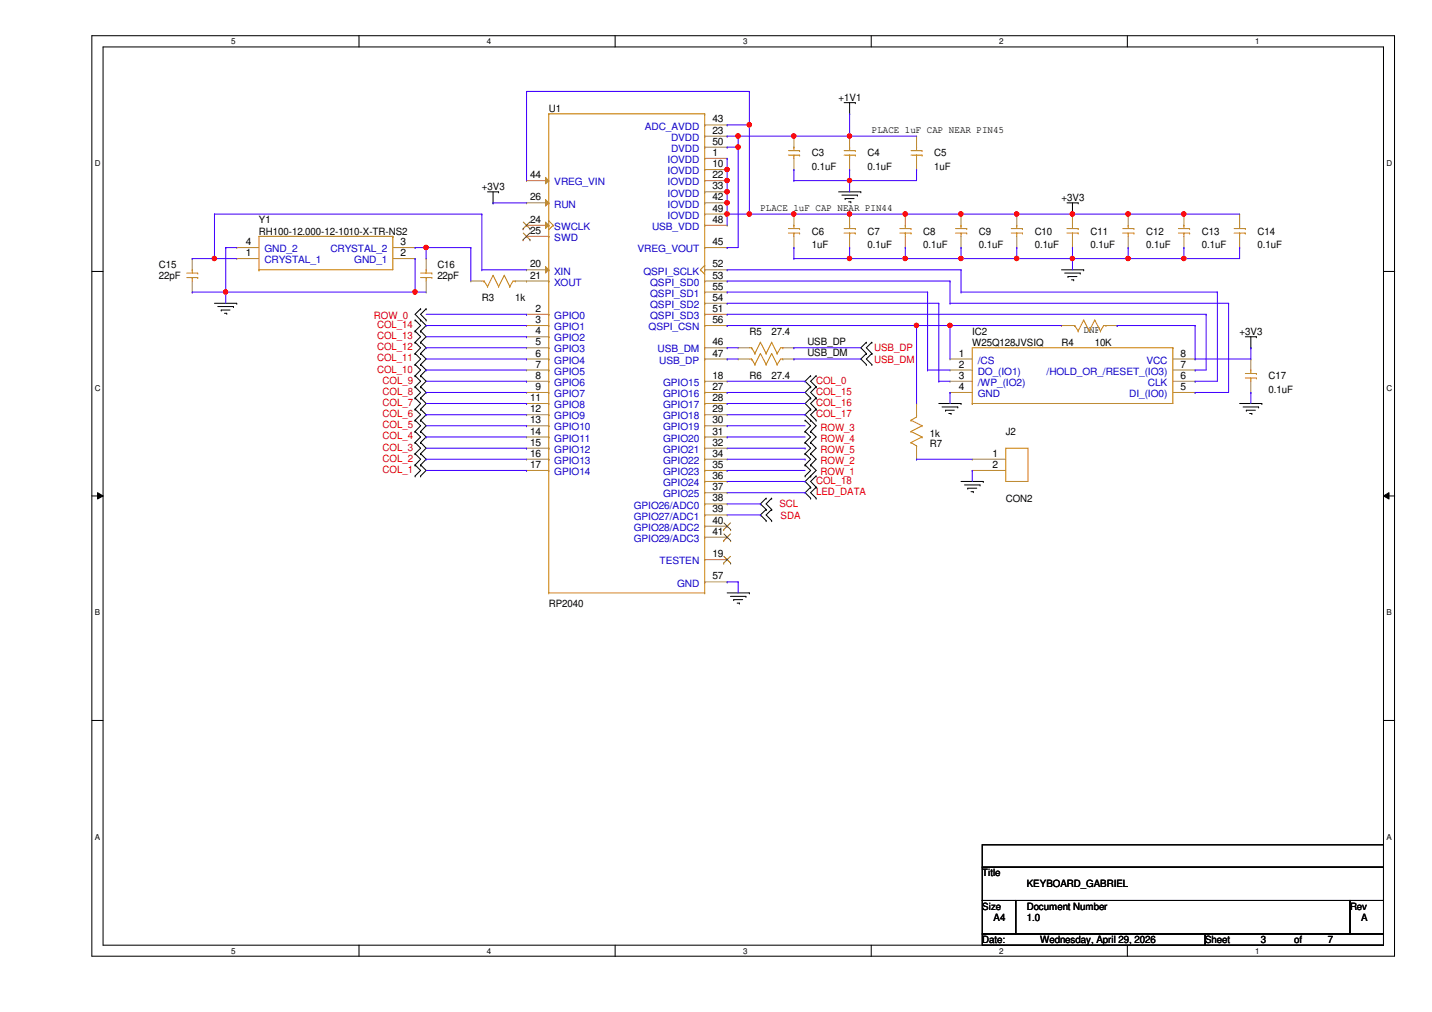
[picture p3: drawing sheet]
<svg xmlns="http://www.w3.org/2000/svg" width="297mm" height="210mm" viewBox="0 0 297 210" stroke-linecap="round" stroke-linejoin="round" font-family="sans-serif">
<defs><g id="words">
<g font-size="2.1">
<text x="113.8" y="23.2">U1</text>
<text x="173.9" y="20.9">+1V1</text>
<text x="147.8" y="27.7">23</text>
<text x="147.8" y="25.4">43</text>
<text x="180.8" y="27.5">PLACE 1uF CAP NEAR PIN45</text>
<text x="147.8" y="32.3">1</text>
<text x="147.8" y="34.7">10</text>
<text x="147.8" y="30">50</text>
<text x="168.4" y="32.4">C3</text>
<text x="168.4" y="35.2">0.1uF</text>
<text x="180" y="32.4">C4</text>
<text x="180" y="35.2">0.1uF</text>
<text x="193.8" y="32.4">C5</text>
<text x="193.8" y="35.2">1uF</text>
<text x="99.9" y="39.4">+3V3</text>
<text x="109.9" y="41.6">26</text>
<text x="109.9" y="37">44</text>
<text x="147.8" y="37">22</text>
<text x="147.8" y="39.3">33</text>
<text x="147.8" y="41.6">42</text>
<text x="220.2" y="41.7">+3V3</text>
<text x="53.7" y="46.3">Y1</text>
<text x="109.9" y="46.2">24</text>
<text x="147.8" y="46.2">48</text>
<text x="147.8" y="43.9">49</text>
<text x="157.7" y="43.7">PLACE 1uF CAP NEAR PIN44</text>
<text x="51" y="53.1">1</text>
<text x="51" y="50.8">4</text>
<text x="53.7" y="48.6">RH100-12.000-12-1010-X-TR-NS2</text>
<text x="83.1" y="53.1">2</text>
<text x="83.1" y="50.8">3</text>
<text x="109.9" y="48.5">25</text>
<text x="147.8" y="50.8">45</text>
<text x="168.4" y="48.6">C6</text>
<text x="168.4" y="51.4">1uF</text>
<text x="180" y="48.6">C7</text>
<text x="180" y="51.4">0.1uF</text>
<text x="191.5" y="48.6">C8</text>
<text x="191.5" y="51.4">0.1uF</text>
<text x="203.1" y="48.6">C9</text>
<text x="203.1" y="51.4">0.1uF</text>
<text x="214.6" y="48.6">C10</text>
<text x="214.6" y="51.4">0.1uF</text>
<text x="226.2" y="48.6">C11</text>
<text x="226.2" y="51.4">0.1uF</text>
<text x="237.7" y="48.6">C12</text>
<text x="237.7" y="51.4">0.1uF</text>
<text x="249.3" y="48.6">C13</text>
<text x="249.3" y="51.4">0.1uF</text>
<text x="260.9" y="48.6">C14</text>
<text x="260.9" y="51.4">0.1uF</text>
<text x="32.9" y="55.5">C15</text>
<text x="32.9" y="57.9">22pF</text>
<text x="90.7" y="55.5">C16</text>
<text x="90.7" y="57.9">22pF</text>
<text x="109.9" y="55.5">20</text>
<text x="109.9" y="57.8">21</text>
<text x="147.8" y="55.5">52</text>
<text x="147.8" y="57.8">53</text>
<text x="99.9" y="62.5">R3</text>
<text x="106.9" y="62.5">1k</text>
<text x="111.1" y="64.7">2</text>
<text x="147.8" y="64.7">51</text>
<text x="147.8" y="62.4">54</text>
<text x="147.8" y="60.1">55</text>
<text x="111.1" y="67">3</text>
<text x="111.1" y="69.3">4</text>
<text x="111.1" y="71.6">5</text>
<text x="147.8" y="71.6">46</text>
<text x="147.8" y="67">56</text>
<text x="155.4" y="69.4">R5</text>
<text x="160.1" y="69.4">27.4</text>
<text x="167.5" y="71.5">USB_DP</text>
<text x="201.7" y="69.4">IC2</text>
<text x="201.7" y="71.8">W25Q128JVSIQ</text>
<text x="220.2" y="71.8">R4</text>
<text x="224.8" y="69.1">DNF</text>
<text x="227.1" y="71.8">10K</text>
<text x="257.1" y="69.4">+3V3</text>
<text x="111.1" y="74">6</text>
<text x="111.1" y="76.2">7</text>
<text x="147.8" y="74">47</text>
<text x="167.5" y="73.8">USB_DM</text>
<text x="198.9" y="74">1</text>
<text x="198.9" y="76.2">2</text>
<text x="244.9" y="74">8</text>
<text x="244.9" y="76.2">7</text>
<text x="109.9" y="83.2">11</text>
<text x="111.1" y="78.6">8</text>
<text x="111.1" y="80.9">9</text>
<text x="147.8" y="78.6">18</text>
<text x="147.8" y="80.9">27</text>
<text x="147.8" y="83.2">28</text>
<text x="155.4" y="78.7">R6</text>
<text x="160.1" y="78.7">27.4</text>
<text x="198.9" y="78.6">3</text>
<text x="198.9" y="80.9">4</text>
<text x="244.9" y="78.6">6</text>
<text x="244.9" y="80.9">5</text>
<text x="263.1" y="78.7">C17</text>
<text x="263.1" y="81.4">0.1uF</text>
<text x="109.9" y="85.5">12</text>
<text x="109.9" y="87.8">13</text>
<text x="147.8" y="85.5">29</text>
<text x="147.8" y="87.8">30</text>
<text x="109.9" y="90.1">14</text>
<text x="109.9" y="92.5">15</text>
<text x="109.9" y="94.7">16</text>
<text x="147.8" y="90.1">31</text>
<text x="147.8" y="92.5">32</text>
<text x="147.8" y="94.7">34</text>
<text x="192.9" y="92.8">R7</text>
<text x="192.9" y="90.7">1k</text>
<text x="205.9" y="94.7">1</text>
<text x="208.6" y="90.2">J2</text>
<text x="109.9" y="97.1">17</text>
<text x="147.8" y="97.1">35</text>
<text x="147.8" y="99.4">36</text>
<text x="147.8" y="101.7">37</text>
<text x="205.9" y="97.1">2</text>
<text x="147.8" y="104">38</text>
<text x="147.8" y="106.3">39</text>
<text x="208.6" y="104.1">CON2</text>
<text x="147.8" y="108.6">40</text>
<text x="147.8" y="110.9">41</text>
<text x="147.8" y="115.6">19</text>
<text x="113.8" y="125.8">RP2040</text>
<text x="147.8" y="120.2">57</text>
<text x="203.8" y="181.8">Title</text>
<text x="213" y="184.1">KEYBOARD_GABRIEL</text>
<text x="203.8" y="188.7">Size</text>
<text x="206.1" y="191">A4</text>
<text x="213" y="188.7">Document Number</text>
<text x="213" y="191">1.0</text>
<text x="280" y="188.7">Rev</text>
<text x="282.3" y="191">A</text>
<text x="203.8" y="195.6">Date:</text>
<text x="215.8" y="195.6">Wednesday, April 29, 2026</text>
<text x="250" y="195.6">Sheet</text>
<text x="261.5" y="195.6">3</text>
<text x="268.5" y="195.6">of</text>
<text x="275.4" y="195.6">7</text>
</g>
<g font-size="2.1" fill="#00c">
<text x="133.8" y="26.9">ADC_AVDD</text>
<text x="139.2" y="29.2">DVDD</text>
<text x="138.5" y="33.8">IOVDD</text>
<text x="139.2" y="31.5">DVDD</text>
<text x="115" y="38.4">VREG_VIN</text>
<text x="138.5" y="36.2">IOVDD</text>
<text x="138.5" y="38.4">IOVDD</text>
<text x="138.5" y="40.8">IOVDD</text>
<text x="115" y="47.7">SWCLK</text>
<text x="115" y="43.1">RUN</text>
<text x="135.3" y="47.7">USB_VDD</text>
<text x="138.5" y="43.1">IOVDD</text>
<text x="138.5" y="45.4">IOVDD</text>
<text x="54.9" y="52.3">GND_2</text>
<text x="68.5" y="52.3">CRYSTAL_2</text>
<text x="115" y="50">SWD</text>
<text x="132.2" y="52.3">VREG_VOUT</text>
<text x="54.9" y="54.6">CRYSTAL_1</text>
<text x="73.5" y="54.6">GND_1</text>
<text x="115" y="56.9">XIN</text>
<text x="115" y="59.3">XOUT</text>
<text x="133.5" y="56.9">QSPI_SCLK</text>
<text x="134.9" y="59.3">QSPI_SD0</text>
<text x="134.9" y="63.9">QSPI_SD2</text>
<text x="134.9" y="61.6">QSPI_SD1</text>
<text x="115" y="66.2">GPIO0</text>
<text x="115" y="68.5">GPIO1</text>
<text x="115" y="70.8">GPIO2</text>
<text x="134.5" y="68.5">QSPI_CSN</text>
<text x="134.9" y="66.2">QSPI_SD3</text>
<text x="115" y="73.1">GPIO3</text>
<text x="115" y="75.4">GPIO4</text>
<text x="115" y="77.7">GPIO5</text>
<text x="136.4" y="73.1">USB_DM</text>
<text x="136.7" y="75.4">USB_DP</text>
<text x="202.8" y="75.4">/CS</text>
<text x="202.8" y="77.7">DO_(IO1)</text>
<text x="217.1" y="77.7">/HOLD_OR_/RESET_(IO3)</text>
<text x="237.8" y="75.4">VCC</text>
<text x="115" y="80.1">GPIO6</text>
<text x="115" y="82.4">GPIO7</text>
<text x="137.5" y="80.1">GPIO15</text>
<text x="137.5" y="82.4">GPIO16</text>
<text x="202.8" y="80.1">/WP_(IO2)</text>
<text x="202.8" y="82.4">GND</text>
<text x="234.2" y="82.4">DI_(IO0)</text>
<text x="238.1" y="80.1">CLK</text>
<text x="115" y="84.7">GPIO8</text>
<text x="115" y="87">GPIO9</text>
<text x="115" y="89.3">GPIO10</text>
<text x="137.5" y="84.7">GPIO17</text>
<text x="137.5" y="87">GPIO18</text>
<text x="137.5" y="89.3">GPIO19</text>
<text x="115" y="91.6">GPIO11</text>
<text x="115" y="93.9">GPIO12</text>
<text x="137.5" y="91.6">GPIO20</text>
<text x="137.5" y="93.9">GPIO21</text>
<text x="115" y="96.2">GPIO13</text>
<text x="115" y="98.6">GPIO14</text>
<text x="137.5" y="96.2">GPIO22</text>
<text x="137.5" y="98.6">GPIO23</text>
<text x="137.5" y="100.8">GPIO24</text>
<text x="131.4" y="105.5">GPIO26/ADC0</text>
<text x="131.4" y="107.8">GPIO27/ADC1</text>
<text x="137.5" y="103.2">GPIO25</text>
<text x="131.4" y="110.1">GPIO28/ADC2</text>
<text x="131.4" y="112.4">GPIO29/ADC3</text>
<text x="136.8" y="117.1">TESTEN</text>
<text x="140.5" y="121.7">GND</text>
</g>
<g font-size="2.1" fill="#f00">
<text x="77.6" y="66.2">ROW_0</text>
<text x="78.2" y="70.4">COL_13</text>
<text x="78.2" y="68">COL_14</text>
<text x="78.2" y="77.3">COL_10</text>
<text x="78.2" y="75">COL_11</text>
<text x="78.2" y="72.6">COL_12</text>
<text x="181.3" y="72.9">USB_DP</text>
<text x="181.3" y="75.2">USB_DM</text>
<text x="79.4" y="81.9">COL_8</text>
<text x="79.4" y="79.6">COL_9</text>
<text x="169.3" y="79.6">COL_0</text>
<text x="169.3" y="81.9">COL_15</text>
<text x="79.4" y="88.9">COL_5</text>
<text x="79.4" y="86.5">COL_6</text>
<text x="79.4" y="84.2">COL_7</text>
<text x="169.3" y="84.2">COL_16</text>
<text x="169.3" y="86.5">COL_17</text>
<text x="170.2" y="89.3">ROW_3</text>
<text x="79.4" y="95.8">COL_2</text>
<text x="79.4" y="93.5">COL_3</text>
<text x="79.4" y="91.1">COL_4</text>
<text x="170.2" y="91.6">ROW_4</text>
<text x="170.2" y="93.9">ROW_5</text>
<text x="79.4" y="98.1">COL_1</text>
<text x="169.3" y="100.4">COL_18</text>
<text x="170.2" y="98.6">ROW_1</text>
<text x="170.2" y="96.2">ROW_2</text>
<text x="161.7" y="105.2">SCL</text>
<text x="161.9" y="107.6">SDA</text>
<text x="169.3" y="102.7">LED_DATA</text>
</g>
<g font-size="1.7">
<text x="47.9" y="9.1">5</text>
<text x="101" y="9.1">4</text>
<text x="154.1" y="9.1">3</text>
<text x="207.3" y="9.1">2</text>
<text x="260.4" y="9.1">1</text>
<text x="19.6" y="34.5">D</text>
<text x="287.6" y="34.5">D</text>
<text x="19.6" y="81.1">C</text>
<text x="287.6" y="81.1">C</text>
<text x="19.6" y="127.6">B</text>
<text x="287.6" y="127.6">B</text>
<text x="19.6" y="174.2">A</text>
<text x="287.6" y="174.2">A</text>
<text x="47.9" y="197.8">5</text>
<text x="101" y="197.8">4</text>
<text x="154.1" y="197.8">3</text>
<text x="207.3" y="197.8">2</text>
<text x="260.4" y="197.8">1</text>
</g>
</g></defs>
<path d="M19.1 7.4h270.2v190.9h-270.2zM21.4 9.7h265.6v186.3h-265.6z" fill="none" stroke="#000" stroke-width=".21"/>
<g fill="#fff">
<path d="M47.9 7.7h1v1.8h-1z"/>
<path d="M47.9 196.3h1v1.9h-1z"/>
</g>
<path d="M74.5 7.4v2.3M74.5 196v2.4" fill="none" stroke="#000" stroke-width=".21"/>
<g fill="#fff">
<path d="M101 7.7h.9v1.8h-.9z"/>
<path d="M101 196.3h.9v1.9h-.9z"/>
</g>
<path d="M127.6 7.4v2.3M127.6 196v2.4" fill="none" stroke="#000" stroke-width=".21"/>
<g fill="#fff">
<path d="M154.1 7.7h1v1.8h-1z"/>
<path d="M154.1 196.3h1v1.9h-1z"/>
</g>
<path d="M180.7 7.4v2.3M180.7 196v2.4" fill="none" stroke="#000" stroke-width=".21"/>
<g fill="#fff">
<path d="M207.3 7.7h.9v1.8h-.9z"/>
<path d="M207.3 196.3h.9v1.9h-.9z"/>
</g>
<path d="M233.8 7.4v2.3M233.8 196v2.4" fill="none" stroke="#000" stroke-width=".21"/>
<g fill="#fff">
<path d="M260.4 7.7h.9v1.8h-.9z"/>
<path d="M260.4 196.3h.9v1.9h-.9z"/>
<path d="M19.6 33h1.2v1.9h-1.2z"/>
<path d="M287.6 33h1.2v1.9h-1.2z"/>
<path d="M19.6 79.6h1.2v1.8h-1.2z"/>
<path d="M287.6 79.6h1.2v1.8h-1.2z"/>
</g>
<path d="M19.1 56.3h2.3M287 56.3h2.3" fill="none" stroke="#000" stroke-width=".21"/>
<g fill="#fff">
<path d="M19.6 126.2h1.1v1.8h-1.1z"/>
<path d="M287.6 126.2h1.1v1.8h-1.1z"/>
</g>
<path d="M19.1 102.9h2.3M20.2 102.2l1.2 .7-1.2 .6zM287 102.9l1.1-.7v1.3zM287 102.9h2.3" fill="none" stroke="#000" stroke-width=".21"/>
<path d="M20.2 102.2l1.2 .7-1.2 .6zM287 102.9l1.1-.7v1.3z" fill="#000"/>
<g fill="#fff">
<path d="M19.6 172.7h1.1v1.9h-1.1z"/>
<path d="M287.6 172.7h1.1v1.9h-1.1z"/>
</g>
<g fill="none" stroke="#000" stroke-width=".21">
<path d="M101.1 39.8h2.3M102.3 39.8v2.3M103.4 39.8h.1M173.9 39.8h4.7M175.1 21.3h2.3M176.2 23.6h.1M176.2 21.3v2.3M177.4 21.3h.1M178.6 39.8h.1M102.3 42.1h.1M174.6 40.5h3.2M175.3 41.2h.1"/>
<path d="M175.3 41.2h1.9M176 41.9h.5M176.5 41.9h.1M177.8 40.5h.1M220.2 56h4.6M220.9 56.6h3.2M221.3 42.1h2.3M221.5 57.4h.1M221.5 57.4h1.9M222.3 58h.4M222.5 44.4h.1M222.5 42.1v2.3"/>
<path d="M222.7 58h.1M223.6 42.1h.1M224.1 56.6h.1M224.8 56h.1M44.5 62.9h4.6M45.2 63.6h3.2M45.9 64.3h.1M45.9 64.3h1.8M46.6 65h.4M47 65h.1M48.4 63.6h.1M49.1 62.9h.1"/>
<path d="M86.1 77.9h.1M86.1 75.6h.1M86.1 73.3h.1M86.1 71h.1M86.1 68.7h.1M86.1 66.4h.1M86.1 77.9l1.1 1.2-1.1 1.1M86.1 75.6l1.1 1.1-1.1 1.2M86.1 73.3l1.1 1.2-1.1 1.1M86.1 71l1.1 1.1-1.1 1.2M86.1 68.7l1.1 1.1-1.1 1.2M86.1 66.4l1.1 1.1-1.1 1.2"/>
<path d="M87.2 64h.1M87.2 66.4h.1M87.2 77.9h.1M87.2 75.6h.1M87.2 73.3h.1M87.2 71h.1M87.2 68.7h.1M87.2 64l-1.1 1.2 1.1 1.2M87.2 77.9l1.2 1.2-1.2 1.1M87.2 75.6l1.2 1.1-1.2 1.2M87.2 73.3l1.2 1.2-1.2 1.1M87.2 71l1.2 1.1-1.2 1.2"/>
<path d="M87.2 68.7l1.2 1.1-1.2 1.2M87.2 66.4l1.2 1.1-1.2 1.2M88.4 64h.1M88.4 66.4h.1M88.4 64l-1.2 1.2 1.2 1.2M168.1 77.9h.1M168.1 77.9l-1.1 1.2 1.1 1.1M169.3 77.9h.1M169.3 77.9l-1.2 1.2 1.2 1.1M179.7 71h.1M179.7 73.3h.1M179.7 75.6h.1"/>
<path d="M179.7 71l-1.1 1.1 1.1 1.2M179.7 73.3l-1.1 1.2 1.1 1.1M180.8 73.3h.1M180.8 71h.1M180.8 75.6h.1M180.8 71l-1.1 1.1 1.1 1.2M180.8 73.3l-1.1 1.2 1.1 1.1M258.3 69.8h2.3M259.5 72.1h.1M259.5 69.8v2.3M260.6 69.8h.1M86.1 96.4h.1"/>
<path d="M86.1 98.7h.1M86.1 94.1h.1M86.1 91.8h.1M86.1 89.5h.1M86.1 87.2h.1M86.1 84.9h.1M86.1 82.5h.1M86.1 80.2h.1M86.1 96.4l1.1 1.2-1.1 1.1M86.1 94.1l1.1 1.1-1.1 1.2M86.1 91.8l1.1 1.2-1.1 1.1M86.1 89.5l1.1 1.1-1.1 1.2"/>
<path d="M86.1 87.2l1.1 1.1-1.1 1.2M86.1 84.9l1.1 1.1-1.1 1.2M86.1 82.5l1.1 1.2-1.1 1.2M86.1 80.2l1.1 1.2-1.1 1.1M87.2 98.7h.1M87.2 96.4h.1M87.2 94.1h.1M87.2 91.8h.1M87.2 89.5h.1M87.2 87.2h.1M87.2 84.9h.1M87.2 82.5h.1"/>
<path d="M87.2 80.2h.1M87.2 96.4l1.2 1.2-1.2 1.1M87.2 94.1l1.2 1.1-1.2 1.2M87.2 91.8l1.2 1.2-1.2 1.1M87.2 89.5l1.2 1.1-1.2 1.2M87.2 87.2l1.2 1.1-1.2 1.2M87.2 84.9l1.2 1.1-1.2 1.2M87.2 82.5l1.2 1.2-1.2 1.2M87.2 80.2l1.2 1.2-1.2 1.1M167 96.4h.1M167 98.7h.1M167 94.1h.1"/>
<path d="M167 87.2h.1M167 89.5h.1M167 91.8h.1M167 96.4l1.1 1.2-1.1 1.1M167 94.1l1.1 1.1-1.1 1.2M167 87.2l1.1 1.1-1.1 1.2M167 89.5l1.1 1.1-1.1 1.2M167 91.8l1.1 1.2-1.1 1.1M168.1 96.4h.1M168.1 98.7h.1M168.1 94.1h.1M168.1 87.2h.1"/>
<path d="M168.1 89.5h.1M168.1 91.8h.1M168.1 80.2h.1M168.1 82.5h.1M168.1 84.9h.1M168.1 82.5l-1.1 1.2 1.1 1.2M168.1 84.9l-1.1 1.1 2.3 2.3-1.2 1.2M168.1 96.4l1.2 1.2-2.3 2.3 1.1 1.1M168.1 94.1l1.2 1.1-1.2 1.2M168.1 89.5l1.2 1.1-1.2 1.2M168.1 91.8l1.2 1.2-1.2 1.1M168.1 80.2l-1.1 1.2 1.1 1.1"/>
<path d="M169.3 80.2h.1M169.3 82.5h.1M169.3 84.9h.1M169.3 87.2h.1M169.3 98.7h.1M169.3 82.5l-1.2 1.2 1.2 1.2M169.3 84.9l-1.2 1.1 1.2 1.2M169.3 80.2l-1.2 1.2 1.2 1.1M169.3 98.7l-1.2 1.2 1.2 1.1M194.7 83.7h4.6M195.4 84.4h3.3M196.1 85.1h.1"/>
<path d="M196.1 85.1h1.9M196.8 85.8h.5M197.3 85.8h.1M198.7 84.4h.1M199.3 83.7h.1M199.3 99.9h4.7M204 99.9h.1M257.1 83.7h4.6M257.9 84.4h3.2M258.5 85.1h.1M258.5 85.1h1.9M259.2 85.8h.5"/>
<path d="M259.7 85.8h.1M261.1 84.4h.1M261.7 83.7h.1M158.9 103.3h.1M158.9 105.7h.1M158.9 108h.1M158.9 103.3l-1.2 1.2 1.2 1.2M158.9 105.7l-1.2 1.1 1.2 1.2M160.1 105.7h.1M160.1 103.3h.1M160.1 108h.1M160.1 103.3l-1.2 1.2 1.2 1.2"/>
<path d="M160.1 105.7l-1.2 1.1 1.2 1.2M168.1 101h.1M168.1 103.3h.1M168.1 101l-1.1 1.2 1.1 1.1M169.3 101h.1M169.3 103.3h.1M169.3 101l-1.2 1.2 1.2 1.1M200.1 100.6h3.2M200.7 101.3h.1M200.7 101.3h1.9M201.4 102h.5M201.9 102h.1"/>
<path d="M203.3 100.6h.1M150.8 123h4.6M151.5 123.7h3.2M152.2 124.4h.1M152.2 124.4h1.9M152.9 125.1h.5M153.4 125.1h.1M154.7 123.7h.1M155.4 123h.1M19.1 149.4h2.3M287 149.4h2.3M203.8 175.2h83.2v4.7h-83.2z"/>
<path d="M203.8 179.9h83.2v6.9h-83.2zM203.8 186.8h6.9v6.9h-6.9zM203.8 193.7h46.2v2.3h-46.2zM210.7 186.8h69.3v6.9h-69.3zM250 193.7h37v2.3h-37zM280 186.8h7v6.9h-7z"/>
</g>
<g fill="none" stroke="#cc8006" stroke-width=".21">
<path d="M113.8 23.6h.1M113.8 37.5h.1M113.8 23.6h32.4M113.8 23.6v99.4M146.2 23.6h.1M146.2 32.9h.1M146.2 28.2h.1M146.2 25.9h.1M146.2 30.5h.1M146.2 35.2h.1M146.2 37.5h.1M146.2 39.8h.1"/>
<path d="M146.2 23.6v99.4M99.9 58.3h.5M100.4 58.3h.1M100.4 58.3l.7 1.1M101.1 59.4h.1M102.3 57.1h.1M102.3 57.1l1.1 2.3M102.3 57.1l-1.2 2.3M103.4 59.4h.1M104.6 57.1h.1M104.6 57.1l1.1 2.3M104.6 57.1l-1.2 2.3"/>
<path d="M105.7 59.4h.1M106.9 58.3h.1M106.9 58.3h-.5l-.7 1.1M113.8 56h.1M113.8 58.3h.1M113.8 45.8h.1M113.8 46.7h.1M113.8 49h.1M113.8 42.1h.1M113.8 45.8l1 .9M114.8 46.7h.1M114.8 46.7l-1 .9"/>
<path d="M145.3 56h.1M145.3 56l.9 .9M146.2 55h.1M146.2 56h.1M146.2 58.3h.1M146.2 51.3h.1M146.2 46.7h.1M146.2 42.1h.1M146.2 44.4h.1M146.2 55l-.9 1M163.5 48.3h2.4M163.5 47.4h2.4"/>
<path d="M164.7 46.7h.1M164.7 48.3h.1M164.7 46.7v.7M164.7 48.3v.7M165.9 48.3h.1M165.9 47.4h.1M113.8 65.2h.1M113.8 67.5h.1M113.8 69.8h.1M113.8 72.1h.1M113.8 74.5h.1M113.8 76.7h.1"/>
<path d="M113.8 79.1h.1M146.2 79.1h.1M146.2 65.2h.1M146.2 62.9h.1M146.2 60.6h.1M146.2 67.5h.1M146.2 74.5h.1M146.2 72.1h.1M258.3 78.4h2.3M258.3 77.5h2.3M259.5 76.7h.1M259.5 78.4h.1"/>
<path d="M259.5 76.7v.8M259.5 78.4v.7M260.6 78.4h.1M260.6 77.5h.1M113.8 81.4h.1M113.8 83.7h.1M113.8 86h.1M113.8 88.3h.1M113.8 90.6h.1M113.8 93h.1M113.8 95.2h.1M113.8 97.6h.1"/>
<path d="M146.2 81.4h.1M146.2 83.7h.1M146.2 86h.1M146.2 88.3h.1M146.2 90.6h.1M146.2 93h.1M146.2 95.2h.1M146.2 97.6h.1M146.2 99.9h.1M208.6 93h4.6v6.9h-4.6zM146.2 102.2h.1M146.2 104.5h.1"/>
<path d="M146.2 106.8h.1M146.2 109.1h.1M146.2 111.4h.1M146.2 116.1h.1M113.8 123h.1M113.8 123h32.4M146.2 123h.1M146.2 120.7h.1"/>
</g>
<g fill="none" stroke="#a84" stroke-width=".21">
<path d="M146.2 32.9h4.6M146.2 35.2h4.6M150.8 32.9h.1M150.8 35.2h.1M97.7 58.3h.1M97.7 58.3h2.2M106.9 58.3h2.3M109.2 58.3h.1M164.7 51.3h.1M164.7 44.4h.1M164.7 44.4v2.3M164.7 49v2.3"/>
<path d="M109.2 65.2h.1M109.2 67.5h.1M109.2 69.8h.1M109.2 72.1h.1M109.2 74.5h.1M109.2 76.7h.1M109.2 79.1h.1M109.2 65.2h4.6M109.2 67.5h4.6M109.2 69.8h4.6M109.2 72.1h4.6M109.2 74.5h4.6"/>
<path d="M109.2 76.7h4.6M109.2 79.1h4.6M146.2 79.1h4.6M150.8 79.1h.1M259.5 74.5h.1M259.5 74.5v2.2M259.5 79.1v2.3M109.2 81.4h.1M109.2 83.7h.1M109.2 86h.1M109.2 88.3h.1M109.2 90.6h.1"/>
<path d="M109.2 93h.1M109.2 95.2h.1M109.2 97.6h.1M109.2 95.2h4.6M109.2 97.6h4.6M109.2 81.4h4.6M109.2 83.7h4.6M109.2 86h4.6M109.2 88.3h4.6M109.2 90.6h4.6M109.2 93h4.6M201.7 95.2h.1"/>
<path d="M201.7 97.6h.1M201.7 95.2h6.9M201.7 97.6h6.9M259.5 81.4h.1M146.2 116.1h4.6M150.8 116.1h.1"/>
</g>
<path d="M150.1 116.8h.1M150.2 115.4l1.4 1.4M151.5 115.4l-1.4 1.4M151.6 116.8h.1" fill="none" stroke="#804000" stroke-width=".21"/>
<path d="M113.2 55.3l.6 .7-.6 .6z" fill="#a84"/>
<path d="M146.2 37.5h4.6M146.2 28.2h4.6M150.8 37.5h.1M150.8 28.2h.1M109.2 56h.1M109.2 58.3h.1M109.2 56h4.6M109.2 58.3h4.6M113.2 55.3l.6 .7-.6 .6z" fill="none" stroke="#a84" stroke-width=".21"/>
<path d="M113.2 46.1l.6 .6-.6 .7z" fill="#a84"/>
<path d="M109.2 46.7h.1M109.2 49h.1M109.2 46.7h4.6M109.2 49h4.6M113.2 46.1l.6 .6-.6 .7z" fill="none" stroke="#a84" stroke-width=".21"/>
<path d="M108.5 47.5h.1M108.5 49.7h.1M108.5 46.1l1.4 1.4M108.5 48.3l1.4 1.4M109.9 46.1l-1.4 1.4M109.9 48.3l-1.4 1.4M109.9 47.5h.1M109.9 49.7h.1" fill="none" stroke="#804000" stroke-width=".21"/>
<path d="M113.2 41.4l.6 .7-.6 .7z" fill="#a84"/>
<g fill="none" stroke="#a84" stroke-width=".21">
<path d="M146.2 39.8h4.6M146.2 25.9h4.6M150.8 39.8h.1M150.8 25.9h.1M109.2 42.1h.1M109.2 42.1h4.6M113.2 41.4l.6 .7-.6 .7zM146.2 42.1h4.6M150.8 42.1h.1M146.2 81.4h4.6M146.2 83.7h4.6M146.2 86h4.6"/>
<path d="M146.2 88.3h4.6M146.2 90.6h4.6M146.2 93h4.6M146.2 95.2h4.6M146.2 97.6h4.6M146.2 99.9h4.6M150.8 81.4h.1M150.8 83.7h.1M150.8 86h.1M150.8 88.3h.1M150.8 90.6h.1M150.8 93h.1"/>
<path d="M150.8 95.2h.1M150.8 97.6h.1M150.8 99.9h.1M146.2 102.2h4.6M146.2 104.5h4.6M146.2 106.8h4.6M146.2 109.1h4.6M146.2 111.4h4.6M150.8 102.2h.1M150.8 104.5h.1M150.8 106.8h.1M150.8 109.1h.1"/>
<path d="M150.8 111.4h.1"/>
</g>
<path d="M150.1 109.9h.1M150.1 112.1h.1M150.2 108.5l1.4 1.4M150.2 110.7l1.4 1.4M151.5 108.5l-1.4 1.4M151.5 110.7l-1.4 1.4M151.6 109.9h.1M151.6 112.1h.1" fill="none" stroke="#804000" stroke-width=".21"/>
<path d="M113.2 36.8l.6 .7-.6 .6z" fill="#a84"/>
<g fill="none" stroke="#a84" stroke-width=".21">
<path d="M109.2 37.5h.1M109.2 37.5h4.6M113.2 36.8l.6 .7-.6 .6zM146.2 30.5h4.6M150.8 30.5h.1M164.7 35.2h.1M164.7 28.2h.1M164.7 28.2v2.3M164.7 32.9v2.3M176.2 35.2h.1M176.2 28.2h.1M176.2 28.2v2.3"/>
<path d="M176.2 32.9v2.3M190.1 35.2h.1M190.1 28.2h.1M190.1 28.2v2.3M190.1 32.9v2.3M39.9 53.6h.1M39.9 53.6v2.4M39.9 58.3v2.3M49.1 53.6h.1M49.1 51.3h.1M49.1 51.3h4.6M49.1 53.6h4.6"/>
<path d="M81.5 51.3h4.6M81.5 53.6h4.6M86.1 53.6h.1M86.1 51.3h.1M88.4 53.6h.1M88.4 53.6v2.4M88.4 58.3v2.3M146.2 51.3h4.6M146.2 46.7h4.6M146.2 44.4h4.6M146.2 56h4.6M146.2 58.3h4.6"/>
<path d="M150.8 51.3h.1M150.8 46.7h.1M150.8 44.4h.1M150.8 56h.1M150.8 58.3h.1M176.2 51.3h.1M176.2 44.4h.1M176.2 44.4v2.3M176.2 49v2.3M187.8 51.3h.1M187.8 44.4h.1M187.8 44.4v2.3"/>
<path d="M187.8 49v2.3M199.3 51.3h.1M199.3 44.4h.1M199.3 44.4v2.3M199.3 49v2.3M210.9 51.3h.1M210.9 44.4h.1M210.9 44.4v2.3M210.9 49v2.3M222.5 51.3h.1M222.5 44.4h.1M222.5 44.4v2.3"/>
<path d="M222.5 49v2.3M234 51.3h.1M234 44.4h.1M234 44.4v2.3M234 49v2.3M245.6 51.3h.1M245.6 44.4h.1M245.6 44.4v2.3M245.6 49v2.3M257.1 51.3h.1M257.1 44.4h.1M257.1 44.4v2.3"/>
<path d="M257.1 49v2.3M39.9 60.6h.1M88.4 60.6h.1M146.2 72.1h4.6M146.2 74.5h4.6M146.2 65.2h4.6M146.2 62.9h4.6M146.2 60.6h4.6M146.2 67.5h4.6M150.8 72.1h.1M150.8 74.5h.1M150.8 65.2h.1"/>
<path d="M150.8 62.9h.1M150.8 60.6h.1M150.8 67.5h.1M153.1 72.1h.1M153.1 74.5h.1M153.1 72.1h2.3M153.1 74.5h2.3M162.4 72.1h2.3M162.4 74.5h2.3M164.7 72.1h.1M164.7 74.5h.1M197.1 74.5h.1"/>
<path d="M197.1 76.7h.1M197.1 79.1h.1M197.1 74.5h4.6M197.1 76.7h4.6M197.1 79.1h4.6M220.2 67.5h.1M220.2 67.5h2.3M229.4 67.5h2.3M231.7 67.5h.1M243.3 74.5h4.6M243.3 76.7h4.6M243.3 79.1h4.6"/>
<path d="M247.9 74.5h.1M247.9 76.7h.1M247.9 79.1h.1M190.1 95.2h.1M190.1 83.7h.1M190.1 83.7v2.3M190.1 93v2.2M197.1 81.4h.1M197.1 81.4h4.6M243.3 81.4h4.6M247.9 81.4h.1M146.2 120.7h4.6"/>
<path d="M150.8 120.7h.1"/>
</g>
<g fill="none" stroke="#cc8006" stroke-width=".21">
<path d="M163.5 32.2h2.4M163.5 31.2h2.4M164.7 30.5h.1M164.7 32.2h.1M164.7 30.5v.7M164.7 32.2v.7M165.9 32.2h.1M165.9 31.2h.1M175.1 32.2h2.3M175.1 31.2h2.3M176.2 30.5h.1M176.2 32.2h.1"/>
<path d="M176.2 30.5v.7M176.2 32.2v.7M177.4 32.2h.1M177.4 31.2h.1M189 32.2h2.3M189 31.2h2.3M190.1 30.5h.1M190.1 32.2h.1M190.1 30.5v.7M190.1 32.2v.7M191.3 32.2h.1M191.3 31.2h.1"/>
<path d="M38.7 57.6h2.3M38.7 56.6h2.3M39.9 56h.1M39.9 57.6h.1M39.9 56v.6M39.9 57.6v.7M41 57.6h.1M41 56.6h.1M53.7 56h.1M81.5 49h.1M81.5 49h-27.8v7M81.5 49v7h-27.8"/>
<path d="M87.2 57.6h2.4M87.2 56.6h2.4M88.4 56h.1M88.4 57.6h.1M88.4 56v.6M88.4 57.6v.7M89.6 57.6h.1M89.6 56.6h.1M175.1 48.3h2.3M175.1 47.4h2.3M176.2 46.7h.1M176.2 48.3h.1"/>
<path d="M176.2 46.7v.7M176.2 48.3v.7M177.4 48.3h.1M177.4 47.4h.1M186.6 48.3h2.4M186.6 47.4h2.4M187.8 46.7h.1M187.8 48.3h.1M187.8 46.7v.7M187.8 48.3v.7M189 48.3h.1M189 47.4h.1"/>
<path d="M198.2 48.3h2.3M198.2 47.4h2.3M199.3 46.7h.1M199.3 48.3h.1M199.3 46.7v.7M199.3 48.3v.7M200.5 48.3h.1M200.5 47.4h.1M209.8 48.3h2.3M209.8 47.4h2.3M210.9 46.7h.1M210.9 48.3h.1"/>
<path d="M210.9 46.7v.7M210.9 48.3v.7M212.1 48.3h.1M212.1 47.4h.1M221.3 48.3h2.3M221.3 47.4h2.3M222.5 46.7h.1M222.5 48.3h.1M222.5 46.7v.7M222.5 48.3v.7M223.6 48.3h.1M223.6 47.4h.1"/>
<path d="M232.9 48.3h2.3M232.9 47.4h2.3M234 46.7h.1M234 48.3h.1M234 46.7v.7M234 48.3v.7M235.2 48.3h.1M235.2 47.4h.1M244.4 48.3h2.4M244.4 47.4h2.4M245.6 46.7h.1M245.6 48.3h.1"/>
<path d="M245.6 46.7v.7M245.6 48.3v.7M246.8 48.3h.1M246.8 47.4h.1M256 48.3h2.3M256 47.4h2.3M257.1 46.7h.1M257.1 48.3h.1M257.1 46.7v.7M257.1 48.3v.7M258.3 48.3h.1M258.3 47.4h.1"/>
<path d="M155.4 72.1h.5M155.4 74.5h.5M155.9 72.1h.1M155.9 74.5h.1M155.9 72.1l.7 1.2M155.9 74.5l.7 1.1M156.6 73.3h.1M156.6 75.6h.1M157.7 71h.1M157.7 73.3h.1M157.7 71l1.2 2.3M157.7 71l-1.1 2.3"/>
<path d="M157.7 73.3l1.2 2.3M157.7 73.3l-1.1 2.3M158.9 73.3h.1M158.9 75.6h.1M160.1 71h.1M160.1 73.3h.1M160.1 71l1.1 2.3M160.1 71l-1.2 2.3M160.1 73.3l1.1 2.3M160.1 73.3l-1.2 2.3M161.2 73.3h.1M161.2 75.6h.1"/>
<path d="M162.4 72.1h.1M162.4 74.5h.1M162.4 72.1h-.5l-.7 1.2M162.4 74.5h-.5l-.7 1.1M222.5 67.5h.4M222.9 67.5h.1M222.9 67.5l.7 1.2M223.6 68.7h.1M224.8 66.4h.1M224.8 66.4l1.1 2.3M224.8 66.4l-1.2 2.3M225.9 68.7h.1"/>
<path d="M227.1 66.4h.1M227.1 66.4l1.2 2.3M227.1 66.4l-1.2 2.3M228.3 68.7h.1M229.4 67.5h.1M229.4 67.5h-.5l-.6 1.2M243.3 72.1h.1M243.3 72.1h-41.6v11.6M243.3 72.1v11.6h-41.6M189 87.2h.1M189 89.5h.1M189 91.8h.1"/>
<path d="M189 87.2l2.3 1.1M189 89.5l2.3 1.1M189 91.8l1.1 .7M190.1 92.5h.1M190.1 86h.1M190.1 86v.5l-1.1 .7M190.1 92.5v.5M191.3 88.3h.1M191.3 90.6h.1M191.3 88.3l-2.3 1.2M191.3 90.6l-2.3 1.2M201.7 83.7h.1"/>
</g>
<path d="M150.8 28.2h.1M150.8 28.2h2.3M164.7 28.2h.1M164.7 28.2h25.4M176.2 28.2h.1" fill="none" stroke="#4200ff" stroke-width=".21"/>
<circle cx="176.2" cy="28.2" r=".45" fill="#f00"/>
<circle cx="176.2" cy="28.2" r=".45" fill="none" stroke="#f00" stroke-width=".21"/>
<path d="M164.7 37.5h.1M164.7 37.5h25.4M176.2 37.5h.1" fill="none" stroke="#4200ff" stroke-width=".21"/>
<circle cx="176.2" cy="37.4" r=".45" fill="#f00"/>
<circle cx="176.2" cy="37.4" r=".45" fill="none" stroke="#f00" stroke-width=".21"/>
<path d="M153.1 28.2h.1M153.1 28.2v2.3M153.1 28.2h11.6M150.8 51.3h.1M150.8 51.3h2.3" fill="none" stroke="#4200ff" stroke-width=".21"/>
<circle cx="164.6" cy="28.2" r=".45" fill="#f00"/>
<circle cx="164.6" cy="28.2" r=".45" fill="none" stroke="#f00" stroke-width=".21"/>
<circle cx="153.1" cy="28.2" r=".45" fill="#f00"/>
<circle cx="153.1" cy="28.2" r=".45" fill="none" stroke="#f00" stroke-width=".21"/>
<path d="M150.8 30.5h.1M150.8 30.5h2.3M153.1 30.5h.1M153.1 30.5v20.8" fill="none" stroke="#4200ff" stroke-width=".21"/>
<circle cx="153.1" cy="30.5" r=".45" fill="#f00"/>
<circle cx="153.1" cy="30.5" r=".45" fill="none" stroke="#f00" stroke-width=".21"/>
<path d="M164.7 35.2h.1M164.7 35.2v2.3M176.2 35.2h.1M176.2 37.5h.1M176.2 23.6h.1M176.2 23.6v4.6M176.2 35.2v4.6M190.1 35.2h.1M190.1 35.2v2.3M150.8 44.4h.1M150.8 44.4h4.6" fill="none" stroke="#4200ff" stroke-width=".21"/>
<circle cx="150.8" cy="44.4" r=".45" fill="#f00"/>
<circle cx="150.8" cy="44.4" r=".45" fill="none" stroke="#f00" stroke-width=".21"/>
<path d="M150.8 32.9h.1M150.8 32.9v2.3" fill="none" stroke="#4200ff" stroke-width=".21"/>
<circle cx="150.8" cy="35.2" r=".45" fill="#f00"/>
<circle cx="150.8" cy="35.2" r=".45" fill="none" stroke="#f00" stroke-width=".21"/>
<path d="M150.8 35.2h.1M150.8 37.5h.1M150.8 35.2v4.6" fill="none" stroke="#4200ff" stroke-width=".21"/>
<circle cx="150.8" cy="39.8" r=".45" fill="#f00"/>
<circle cx="150.8" cy="39.8" r=".45" fill="none" stroke="#f00" stroke-width=".21"/>
<circle cx="150.8" cy="37.4" r=".45" fill="#f00"/>
<circle cx="150.8" cy="37.4" r=".45" fill="none" stroke="#f00" stroke-width=".21"/>
<path d="M150.8 39.8h.1M150.8 39.8v2.3" fill="none" stroke="#4200ff" stroke-width=".21"/>
<circle cx="150.8" cy="42.1" r=".45" fill="#f00"/>
<circle cx="150.8" cy="42.1" r=".45" fill="none" stroke="#f00" stroke-width=".21"/>
<path d="M109.2 19h.1M109.2 19v18.5M109.2 19h46.2M155.4 19h.1M155.4 19v6.9M150.8 42.1h.1M150.8 42.1v2.3M155.4 44.4h.1M155.4 44.4h9.3" fill="none" stroke="#4200ff" stroke-width=".21"/>
<circle cx="164.6" cy="44.4" r=".45" fill="#f00"/>
<circle cx="164.6" cy="44.4" r=".45" fill="none" stroke="#f00" stroke-width=".21"/>
<circle cx="155.4" cy="44.4" r=".45" fill="#f00"/>
<circle cx="155.4" cy="44.4" r=".45" fill="none" stroke="#f00" stroke-width=".21"/>
<path d="M164.7 44.4h.1M164.7 44.4h23.1M176.2 44.4h.1" fill="none" stroke="#4200ff" stroke-width=".21"/>
<circle cx="176.2" cy="44.4" r=".45" fill="#f00"/>
<circle cx="176.2" cy="44.4" r=".45" fill="none" stroke="#f00" stroke-width=".21"/>
<path d="M187.8 44.4h.1M187.8 44.4h11.5" fill="none" stroke="#4200ff" stroke-width=".21"/>
<circle cx="199.3" cy="44.4" r=".45" fill="#f00"/>
<circle cx="199.3" cy="44.4" r=".45" fill="none" stroke="#f00" stroke-width=".21"/>
<circle cx="187.8" cy="44.4" r=".45" fill="#f00"/>
<circle cx="187.8" cy="44.4" r=".45" fill="none" stroke="#f00" stroke-width=".21"/>
<path d="M199.3 44.4h.1M199.3 44.4h23.2M210.9 44.4h.1" fill="none" stroke="#4200ff" stroke-width=".21"/>
<circle cx="210.9" cy="44.4" r=".45" fill="#f00"/>
<circle cx="210.9" cy="44.4" r=".45" fill="none" stroke="#f00" stroke-width=".21"/>
<path d="M222.5 44.4h.1M222.5 44.4h11.5" fill="none" stroke="#4200ff" stroke-width=".21"/>
<circle cx="234" cy="44.4" r=".45" fill="#f00"/>
<circle cx="234" cy="44.4" r=".45" fill="none" stroke="#f00" stroke-width=".21"/>
<circle cx="222.4" cy="44.4" r=".45" fill="#f00"/>
<circle cx="222.4" cy="44.4" r=".45" fill="none" stroke="#f00" stroke-width=".21"/>
<path d="M164.7 53.6h.1M164.7 53.6h34.6M176.2 53.6h.1M187.8 53.6h.1" fill="none" stroke="#4200ff" stroke-width=".21"/>
<circle cx="199.3" cy="53.6" r=".45" fill="#f00"/>
<circle cx="199.3" cy="53.6" r=".45" fill="none" stroke="#f00" stroke-width=".21"/>
<circle cx="187.8" cy="53.6" r=".45" fill="#f00"/>
<circle cx="187.8" cy="53.6" r=".45" fill="none" stroke="#f00" stroke-width=".21"/>
<path d="M222.5 53.6h.1M222.5 53.6h11.5" fill="none" stroke="#4200ff" stroke-width=".21"/>
<circle cx="234" cy="53.6" r=".45" fill="#f00"/>
<circle cx="234" cy="53.6" r=".45" fill="none" stroke="#f00" stroke-width=".21"/>
<circle cx="222.4" cy="53.6" r=".45" fill="#f00"/>
<circle cx="222.4" cy="53.6" r=".45" fill="none" stroke="#f00" stroke-width=".21"/>
<path d="M164.7 51.3h.1M164.7 51.3v2.3M176.2 51.3h.1M176.2 51.3v2.3" fill="none" stroke="#4200ff" stroke-width=".21"/>
<circle cx="176.2" cy="53.6" r=".45" fill="#f00"/>
<circle cx="176.2" cy="53.6" r=".45" fill="none" stroke="#f00" stroke-width=".21"/>
<g fill="none" stroke="#4200ff" stroke-width=".21">
<path d="M150.8 25.9h.1M150.8 25.9h4.6M155.4 25.9h.1M155.4 25.9v18.5M150.8 44.4h.1M150.8 44.4v2.3M187.8 51.3h.1M187.8 51.3v2.3M210.9 51.3h.1M210.9 51.3v2.3M222.5 51.3h.1M222.5 51.3v2.3"/>
<path d="M234 51.3h.1M234 51.3v2.3"/>
</g>
<circle cx="155.4" cy="25.9" r=".45" fill="#f00"/>
<circle cx="155.4" cy="25.9" r=".45" fill="none" stroke="#f00" stroke-width=".21"/>
<path d="M234 44.4h.1M234 44.4h23.1M245.6 44.4h.1" fill="none" stroke="#4200ff" stroke-width=".21"/>
<circle cx="245.5" cy="44.4" r=".45" fill="#f00"/>
<circle cx="245.5" cy="44.4" r=".45" fill="none" stroke="#f00" stroke-width=".21"/>
<path d="M234 53.6h.1M245.6 51.3h.1M245.6 53.6h.1M245.6 51.3v2.3M257.1 51.3h.1M257.1 51.3v2.3h-23.1" fill="none" stroke="#4200ff" stroke-width=".21"/>
<circle cx="245.5" cy="53.6" r=".45" fill="#f00"/>
<circle cx="245.5" cy="53.6" r=".45" fill="none" stroke="#f00" stroke-width=".21"/>
<path d="M44.5 53.6h.1M44.5 44.4h.1M44.5 53.6h4.6M44.5 44.4v9.2" fill="none" stroke="#4200ff" stroke-width=".21"/>
<circle cx="44.5" cy="53.6" r=".45" fill="#f00"/>
<circle cx="44.5" cy="53.6" r=".45" fill="none" stroke="#f00" stroke-width=".21"/>
<path d="M44.5 44.4h.1M44.5 44.4h55.4M46.8 51.3h.1M46.8 51.3h2.3M46.8 51.3v9.3M99.9 44.4h.1M99.9 56h.1M99.9 44.4v11.6M99.9 56h9.3" fill="none" stroke="#4200ff" stroke-width=".21"/>
<circle cx="46.8" cy="60.6" r=".45" fill="#f00"/>
<circle cx="46.8" cy="60.6" r=".45" fill="none" stroke="#f00" stroke-width=".21"/>
<path d="M86.1 53.6h.1M86.1 53.6v7" fill="none" stroke="#4200ff" stroke-width=".21"/>
<circle cx="86.1" cy="60.6" r=".45" fill="#f00"/>
<circle cx="86.1" cy="60.6" r=".45" fill="none" stroke="#f00" stroke-width=".21"/>
<path d="M39.9 53.6h.1M39.9 53.6h4.6M86.1 51.3h.1M86.1 51.3h11.6M88.4 51.3h.1M88.4 51.3v2.3M39.9 60.6h.1M39.9 60.6h46.2M46.8 60.6h.1M46.8 60.6v2.3" fill="none" stroke="#4200ff" stroke-width=".21"/>
<circle cx="88.4" cy="51.3" r=".45" fill="#f00"/>
<circle cx="88.4" cy="51.3" r=".45" fill="none" stroke="#f00" stroke-width=".21"/>
<g fill="none" stroke="#4200ff" stroke-width=".21">
<path d="M97.7 51.3h.1M97.7 51.3v7M102.3 42.1h.1M102.3 42.1h6.9M222.5 53.6h.1M222.5 53.6v2.4M86.1 60.6h.1M86.1 60.6h2.3M150.8 72.1h.1M150.8 74.5h.1M150.8 67.5h.1M150.8 72.1h2.3"/>
<path d="M150.8 74.5h2.3M150.8 67.5h39.3M164.7 72.1h.1M164.7 74.5h.1M164.7 72.1h13.9M164.7 74.5h13.9M197.1 67.5h.1M197.1 67.5v7M150.8 120.7h.1M150.8 120.7h2.3M153.1 120.7h.1M153.1 120.7v2.3"/>
</g>
<circle cx="190.1" cy="67.5" r=".45" fill="#f00"/>
<circle cx="190.1" cy="67.5" r=".45" fill="none" stroke="#f00" stroke-width=".21"/>
<g fill="none" stroke="#4200ff" stroke-width=".21">
<path d="M150.8 58.3h.1M150.8 58.3h46.3M197.1 58.3h.1M197.1 58.3v4.6M210.9 53.6h.1M210.9 53.6h11.6M150.8 65.2h.1M150.8 62.9h.1M150.8 60.6h.1M150.8 65.2h99.4M150.8 62.9h43.9M150.8 60.6h41.6"/>
<path d="M192.4 60.6h.1M192.4 76.7h.1M192.4 76.7h4.7M192.4 60.6v16.1M194.7 62.9h.1M194.7 79.1h.1M194.7 62.9v16.2M194.7 79.1h2.4M197.1 62.9h.1M197.1 62.9h57.7M247.9 76.7h.1M250.2 65.2h.1"/>
<path d="M250.2 65.2v11.5h-2.3M254.8 62.9h.1M254.8 62.9v18.5h-6.9M247.9 81.4h.1"/>
</g>
<circle cx="210.9" cy="53.6" r=".45" fill="#f00"/>
<circle cx="210.9" cy="53.6" r=".45" fill="none" stroke="#f00" stroke-width=".21"/>
<g fill="none" stroke="#4200ff" stroke-width=".21">
<path d="M150.8 56h.1M150.8 56h48.5M199.3 51.3h.1M199.3 53.6h.1M199.3 56h.1M199.3 51.3v2.3M199.3 56v4.6M199.3 53.6h11.6M190.1 67.5h.1M190.1 67.5h30.1M190.1 67.5v16.2M197.1 67.5h.1"/>
<path d="M199.3 60.6h.1M199.3 60.6h53.2M231.7 67.5h.1M231.7 67.5h16.2M247.9 79.1h.1M247.9 74.5h.1M247.9 67.5h.1M247.9 67.5v7M252.5 60.6h.1M252.5 60.6v18.5h-4.6M259.5 72.1h.1M259.5 72.1v2.4h-11.6"/>
<path d="M197.1 81.4h.1M197.1 81.4v2.3M201.7 97.6h.1M201.7 97.6v2.3M259.5 81.4h.1M259.5 81.4v2.3"/>
</g>
<circle cx="197" cy="67.5" r=".45" fill="#f00"/>
<circle cx="197" cy="67.5" r=".45" fill="none" stroke="#f00" stroke-width=".21"/>
<g fill="none" stroke="#4200ff" stroke-width=".21">
<path d="M88.4 67.5h.1M88.4 72.1h.1M88.4 76.7h.1M88.4 65.2h20.8M88.4 67.5h20.8M88.4 69.8h20.8M88.4 72.1h20.8M88.4 74.5h20.8M88.4 76.7h20.8M88.4 79.1h20.8M109.2 65.2h.1M109.2 69.8h.1"/>
<path d="M109.2 74.5h.1M109.2 79.1h.1M150.8 79.1h16.2M167 79.1h.1M88.4 81.4h.1M88.4 86h.1M88.4 90.6h.1M88.4 95.2h.1M88.4 95.2h20.8M88.4 81.4h20.8M88.4 83.7h20.8M88.4 86h20.8"/>
<path d="M88.4 88.3h20.8M88.4 90.6h20.8M88.4 93h20.8M88.4 97.6h20.8M109.2 83.7h.1M109.2 88.3h.1M109.2 93h.1M109.2 97.6h.1M150.8 81.4h.1M150.8 83.7h.1M150.8 90.6h.1M150.8 97.6h.1"/>
<path d="M150.8 88.3h.1M150.8 95.2h16.2M150.8 81.4h16.2M150.8 83.7h16.2M150.8 86h16.2M150.8 88.3h16.2M150.8 90.6h16.2M150.8 93h16.2M150.8 97.6h16.2M150.8 99.9h16.2M167 86h.1M167 95.2h.1"/>
<path d="M167 99.9h.1M167 93h.1M190.1 95.2h.1M190.1 95.2h11.6M150.8 104.5h6.9M150.8 106.8h6.9M150.8 102.2h16.2M157.7 104.5h.1M157.7 106.8h.1M167 102.2h.1"/>
</g>
<circle cx="176.2" cy="28.2" r=".45" fill="#f00"/>
<circle cx="176.2" cy="28.2" r=".45" fill="none" stroke="#f00" stroke-width=".21"/>
<circle cx="176.2" cy="37.4" r=".45" fill="#f00"/>
<circle cx="176.2" cy="37.4" r=".45" fill="none" stroke="#f00" stroke-width=".21"/>
<circle cx="164.6" cy="28.2" r=".45" fill="#f00"/>
<circle cx="164.6" cy="28.2" r=".45" fill="none" stroke="#f00" stroke-width=".21"/>
<circle cx="153.1" cy="28.2" r=".45" fill="#f00"/>
<circle cx="153.1" cy="28.2" r=".45" fill="none" stroke="#f00" stroke-width=".21"/>
<circle cx="153.1" cy="30.5" r=".45" fill="#f00"/>
<circle cx="153.1" cy="30.5" r=".45" fill="none" stroke="#f00" stroke-width=".21"/>
<circle cx="150.8" cy="44.4" r=".45" fill="#f00"/>
<circle cx="150.8" cy="44.4" r=".45" fill="none" stroke="#f00" stroke-width=".21"/>
<circle cx="150.8" cy="35.2" r=".45" fill="#f00"/>
<circle cx="150.8" cy="35.2" r=".45" fill="none" stroke="#f00" stroke-width=".21"/>
<circle cx="150.8" cy="39.8" r=".45" fill="#f00"/>
<circle cx="150.8" cy="39.8" r=".45" fill="none" stroke="#f00" stroke-width=".21"/>
<circle cx="150.8" cy="37.4" r=".45" fill="#f00"/>
<circle cx="150.8" cy="37.4" r=".45" fill="none" stroke="#f00" stroke-width=".21"/>
<circle cx="150.8" cy="42.1" r=".45" fill="#f00"/>
<circle cx="150.8" cy="42.1" r=".45" fill="none" stroke="#f00" stroke-width=".21"/>
<circle cx="164.6" cy="44.4" r=".45" fill="#f00"/>
<circle cx="164.6" cy="44.4" r=".45" fill="none" stroke="#f00" stroke-width=".21"/>
<circle cx="155.4" cy="44.4" r=".45" fill="#f00"/>
<circle cx="155.4" cy="44.4" r=".45" fill="none" stroke="#f00" stroke-width=".21"/>
<circle cx="176.2" cy="44.4" r=".45" fill="#f00"/>
<circle cx="176.2" cy="44.4" r=".45" fill="none" stroke="#f00" stroke-width=".21"/>
<circle cx="199.3" cy="44.4" r=".45" fill="#f00"/>
<circle cx="199.3" cy="44.4" r=".45" fill="none" stroke="#f00" stroke-width=".21"/>
<circle cx="187.8" cy="44.4" r=".45" fill="#f00"/>
<circle cx="187.8" cy="44.4" r=".45" fill="none" stroke="#f00" stroke-width=".21"/>
<circle cx="210.9" cy="44.4" r=".45" fill="#f00"/>
<circle cx="210.9" cy="44.4" r=".45" fill="none" stroke="#f00" stroke-width=".21"/>
<circle cx="234" cy="44.4" r=".45" fill="#f00"/>
<circle cx="234" cy="44.4" r=".45" fill="none" stroke="#f00" stroke-width=".21"/>
<circle cx="222.4" cy="44.4" r=".45" fill="#f00"/>
<circle cx="222.4" cy="44.4" r=".45" fill="none" stroke="#f00" stroke-width=".21"/>
<circle cx="199.3" cy="53.6" r=".45" fill="#f00"/>
<circle cx="199.3" cy="53.6" r=".45" fill="none" stroke="#f00" stroke-width=".21"/>
<circle cx="187.8" cy="53.6" r=".45" fill="#f00"/>
<circle cx="187.8" cy="53.6" r=".45" fill="none" stroke="#f00" stroke-width=".21"/>
<circle cx="234" cy="53.6" r=".45" fill="#f00"/>
<circle cx="234" cy="53.6" r=".45" fill="none" stroke="#f00" stroke-width=".21"/>
<circle cx="222.4" cy="53.6" r=".45" fill="#f00"/>
<circle cx="222.4" cy="53.6" r=".45" fill="none" stroke="#f00" stroke-width=".21"/>
<circle cx="176.2" cy="53.6" r=".45" fill="#f00"/>
<circle cx="176.2" cy="53.6" r=".45" fill="none" stroke="#f00" stroke-width=".21"/>
<circle cx="155.4" cy="25.9" r=".45" fill="#f00"/>
<circle cx="155.4" cy="25.9" r=".45" fill="none" stroke="#f00" stroke-width=".21"/>
<circle cx="245.5" cy="44.4" r=".45" fill="#f00"/>
<circle cx="245.5" cy="44.4" r=".45" fill="none" stroke="#f00" stroke-width=".21"/>
<circle cx="245.5" cy="53.6" r=".45" fill="#f00"/>
<circle cx="245.5" cy="53.6" r=".45" fill="none" stroke="#f00" stroke-width=".21"/>
<circle cx="44.5" cy="53.6" r=".45" fill="#f00"/>
<circle cx="44.5" cy="53.6" r=".45" fill="none" stroke="#f00" stroke-width=".21"/>
<circle cx="46.8" cy="60.6" r=".45" fill="#f00"/>
<circle cx="46.8" cy="60.6" r=".45" fill="none" stroke="#f00" stroke-width=".21"/>
<circle cx="86.1" cy="60.6" r=".45" fill="#f00"/>
<circle cx="86.1" cy="60.6" r=".45" fill="none" stroke="#f00" stroke-width=".21"/>
<circle cx="88.4" cy="51.3" r=".45" fill="#f00"/>
<circle cx="88.4" cy="51.3" r=".45" fill="none" stroke="#f00" stroke-width=".21"/>
<circle cx="190.1" cy="67.5" r=".45" fill="#f00"/>
<circle cx="190.1" cy="67.5" r=".45" fill="none" stroke="#f00" stroke-width=".21"/>
<circle cx="210.9" cy="53.6" r=".45" fill="#f00"/>
<circle cx="210.9" cy="53.6" r=".45" fill="none" stroke="#f00" stroke-width=".21"/>
<circle cx="197" cy="67.5" r=".45" fill="#f00"/>
<circle cx="197" cy="67.5" r=".45" fill="none" stroke="#f00" stroke-width=".21"/>
<use href="#words"/>
</svg>
